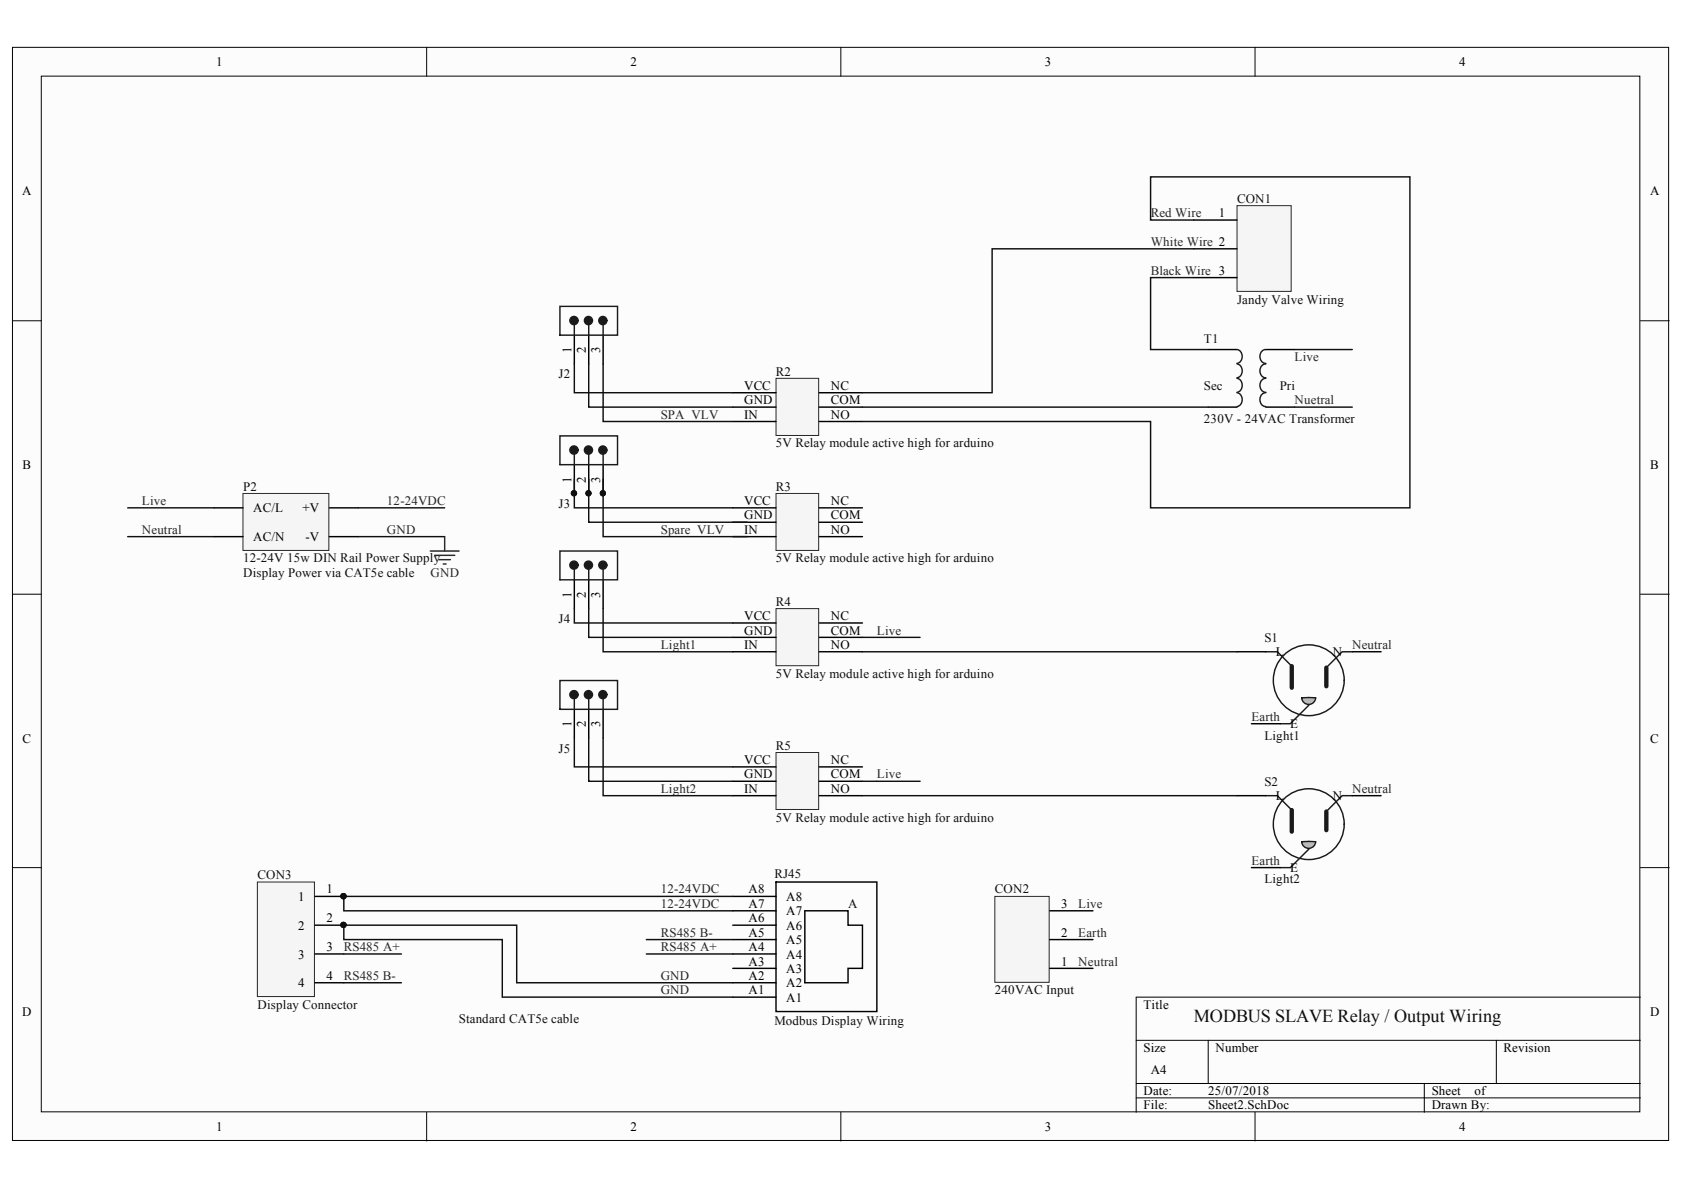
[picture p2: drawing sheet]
<svg xmlns="http://www.w3.org/2000/svg" width="297mm" height="210mm" viewBox="0 0 297 210" stroke-linecap="round" stroke-linejoin="round" font-family="sans-serif">
<defs><g id="words">
<text font-size="3.2" fill="#0e0e0e" x="210.6" y="180.2">MODBUS SLAVE Relay / Output Wiring</text>
<g font-size="2.3">
<text x="38.1" y="11.7">1</text>
<text x="111.2" y="11.7">2</text>
<text x="184.3" y="11.7">3</text>
<text x="257.4" y="11.7">4</text>
<text x="3.9" y="34.5">A</text>
<text x="291.1" y="34.5">A</text>
<text x="215" y="38.3">1</text>
<text x="100.8" y="62.3" transform="rotate(-90 100.8 62.3)">1</text>
<text x="103.3" y="62.3" transform="rotate(-90 103.3 62.3)">2</text>
<text x="105.9" y="62.3" transform="rotate(-90 105.9 62.3)">3</text>
<text x="131.3" y="68.8">VCC</text>
<text x="131.3" y="71.3">GND</text>
<text x="146.6" y="68.8">NC</text>
<text x="146.6" y="71.3">COM</text>
<text x="131.3" y="73.9">IN</text>
<text x="146.6" y="73.9">NO</text>
<text x="4" y="82.7">B</text>
<text x="291.1" y="82.7">B</text>
<text x="100.8" y="85.2" transform="rotate(-90 100.8 85.2)">1</text>
<text x="103.3" y="85.2" transform="rotate(-90 103.3 85.2)">2</text>
<text x="105.9" y="85.2" transform="rotate(-90 105.9 85.2)">3</text>
<text x="131.3" y="89.1">VCC</text>
<text x="146.6" y="89.1">NC</text>
<text x="44.7" y="95.4">AC/N</text>
<text x="44.7" y="90.3">AC/L</text>
<text x="53.4" y="90.3">+V</text>
<text x="53.9" y="95.4">-V</text>
<text x="131.3" y="91.6">GND</text>
<text x="131.3" y="94.1">IN</text>
<text x="146.6" y="91.6">COM</text>
<text x="146.6" y="94.1">NO</text>
<text x="100.8" y="105.5" transform="rotate(-90 100.8 105.5)">1</text>
<text x="103.3" y="105.5" transform="rotate(-90 103.3 105.5)">2</text>
<text x="105.9" y="105.5" transform="rotate(-90 105.9 105.5)">3</text>
<text x="131.3" y="109.4">VCC</text>
<text x="131.3" y="112">GND</text>
<text x="146.6" y="109.4">NC</text>
<text x="146.6" y="112">COM</text>
<text x="131.3" y="114.5">IN</text>
<text x="146.6" y="114.5">NO</text>
<text x="225" y="115.8">L</text>
<text x="235.1" y="115.8">N</text>
<text x="4" y="131">C</text>
<text x="100.8" y="128.3" transform="rotate(-90 100.8 128.3)">1</text>
<text x="103.3" y="128.3" transform="rotate(-90 103.3 128.3)">2</text>
<text x="105.9" y="128.3" transform="rotate(-90 105.9 128.3)">3</text>
<text x="227.6" y="128.4">E</text>
<text x="291.1" y="131">C</text>
<text x="131.3" y="134.8">VCC</text>
<text x="131.3" y="137.3">GND</text>
<text x="146.6" y="134.8">NC</text>
<text x="146.6" y="137.3">COM</text>
<text x="131.3" y="139.8">IN</text>
<text x="146.6" y="139.8">NO</text>
<text x="225" y="141.1">L</text>
<text x="235.1" y="141.1">N</text>
<text x="227.6" y="153.8">E</text>
<text x="52.6" y="158.9">1</text>
<text x="57.6" y="157.6">1</text>
<text x="132" y="160.1">A7</text>
<text x="132" y="157.6">A8</text>
<text x="138.7" y="161.4">A7</text>
<text x="138.7" y="158.9">A8</text>
<text x="187.2" y="160.1">3</text>
<text x="52.6" y="164">2</text>
<text x="57.6" y="162.7">2</text>
<text x="57.6" y="167.8">3</text>
<text x="132" y="167.8">A4</text>
<text x="132" y="165.3">A5</text>
<text x="132" y="162.7">A6</text>
<text x="138.7" y="166.5">A5</text>
<text x="138.7" y="164">A6</text>
<text x="187.2" y="165.3">2</text>
<text x="52.6" y="169.1">3</text>
<text x="57.6" y="172.9">4</text>
<text x="132" y="172.9">A2</text>
<text x="132" y="170.3">A3</text>
<text x="138.7" y="171.6">A3</text>
<text x="138.7" y="169.1">A4</text>
<text x="187.2" y="170.3">1</text>
<text x="3.9" y="179.2">D</text>
<text x="52.6" y="174.1">4</text>
<text x="132" y="175.4">A1</text>
<text x="138.7" y="176.7">A1</text>
<text x="138.7" y="174.1">A2</text>
<text x="201.7" y="177.9">Title</text>
<text x="291.1" y="179.2">D</text>
<text x="201.7" y="185.6">Size</text>
<text x="214.4" y="185.6">Number</text>
<text x="265.2" y="185.6">Revision</text>
<text x="203" y="189.4">A4</text>
<text x="201.7" y="193.2">Date:</text>
<text x="201.7" y="195.7">File:</text>
<text x="213.1" y="193.2">25/07/2018</text>
<text x="213.1" y="195.7">Sheet2.SchDoc</text>
<text x="252.5" y="193.2">Sheet</text>
<text x="252.5" y="195.7">Drawn By:</text>
<text x="260.1" y="193.2">of</text>
<text x="38.1" y="199.5">1</text>
<text x="111.2" y="199.5">2</text>
<text x="184.3" y="199.5">3</text>
<text x="257.4" y="199.5">4</text>
</g>
<g font-size="2.3" fill="#0e0e0e">
<text x="218.2" y="35.7">CON1</text>
<text x="218.2" y="53.6">Jandy Valve Wiring</text>
<text x="212.4" y="60.4">T1</text>
<text x="98.5" y="66.8">J2</text>
<text x="136.8" y="66.2">R2</text>
<text x="212.4" y="68.8">Sec</text>
<text x="225.7" y="68.8">Pri</text>
<text x="212.4" y="74.6">230V - 24VAC Transformer</text>
<text x="136.8" y="78.9">5V Relay module active high for arduino</text>
<text x="42.9" y="86.5">P2</text>
<text x="98.5" y="89.6">J3</text>
<text x="136.8" y="86.5">R3</text>
<text x="42.9" y="99.2">12-24V 15w DIN Rail Power Supply</text>
<text x="42.9" y="101.7">Display Power via CAT5e cable</text>
<text x="136.8" y="99.2">5V Relay module active high for arduino</text>
<text x="136.8" y="106.9">R4</text>
<text x="98.5" y="109.9">J4</text>
<text x="223" y="113.2">S1</text>
<text x="136.8" y="119.6">5V Relay module active high for arduino</text>
<text x="223" y="130.5">Light1</text>
<text x="98.5" y="132.7">J5</text>
<text x="136.8" y="132.2">R5</text>
<text x="223" y="138.7">S2</text>
<text x="136.8" y="144.9">5V Relay module active high for arduino</text>
<text x="45.4" y="155.1">CON3</text>
<text x="136.6" y="154.8">RJ45</text>
<text x="223" y="155.8">Light2</text>
<text x="149.6" y="160.1">A</text>
<text x="175.5" y="157.6">CON2</text>
<text x="45.4" y="177.9">Display Connector</text>
<text x="175.5" y="175.4">240VAC Input</text>
<text x="80.9" y="180.5">Standard CAT5e cable</text>
<text x="136.6" y="180.7">Modbus Display Wiring</text>
</g>
<g font-size="2.3" fill="#262626">
<text x="203" y="38.3">Red Wire</text>
<text x="203" y="43.4">White Wire 2</text>
<text x="203" y="48.5">Black Wire 3</text>
<text x="228.3" y="63.7">Live</text>
<text x="228.3" y="71.3">Nuetral</text>
<text x="116.5" y="73.9">SPA_VLV</text>
<text x="25" y="89.1">Live</text>
<text x="68.2" y="89.1">12-24VDC</text>
<text x="25" y="94.1">Neutral</text>
<text x="68.2" y="94.1">GND</text>
<text x="116.5" y="94.1">Spare_VLV</text>
<text x="75.9" y="101.7">GND</text>
<text x="154.7" y="112">Live</text>
<text x="116.5" y="114.5">Light1</text>
<text x="238.5" y="114.5">Neutral</text>
<text x="220.7" y="127.2">Earth</text>
<text x="154.7" y="137.3">Live</text>
<text x="116.5" y="139.8">Light2</text>
<text x="238.5" y="139.8">Neutral</text>
<text x="220.7" y="152.5">Earth</text>
<text x="116.5" y="157.6">12-24VDC</text>
<text x="116.5" y="160.1">12-24VDC</text>
<text x="190.2" y="160.1">Live</text>
<text x="60.6" y="167.8">RS485 A+</text>
<text x="116.5" y="165.3">RS485 B-</text>
<text x="116.5" y="167.8">RS485 A+</text>
<text x="190.2" y="165.3">Earth</text>
<text x="60.6" y="172.9">RS485 B-</text>
<text x="116.5" y="172.9">GND</text>
<text x="190.2" y="170.3">Neutral</text>
<text x="116.5" y="175.4">GND</text>
</g>
</g></defs>
<g fill="#fcfcfc" stroke="#000" stroke-width=".18">
<path d="M2.2 8.4h292.1v192.8h-292.1z"/>
<path d="M7.3 13.4h281.9v182.7h-281.9z"/>
</g>
<g fill="none" stroke="#000" stroke-width=".18">
<path d="M75.3 8.4v5M148.3 8.4v5M221.4 8.4v5M2.2 56.6h5.1M289.3 56.6h5.1M2.2 104.8h5.1M289.3 104.8h5.1M2.2 153h5.1M289.3 153h5.1M289.3 175.9h-88.9v20.3M75.3 196.2v5.1M148.3 196.2v5.1"/>
<path d="M200.4 183.5h88.9M200.4 191.1h88.9M200.4 193.7h88.9M213.1 183.5v7.6M221.4 196.2v5.1M251.2 191.1v5.1M263.9 183.5v7.6"/>
</g>
<path d="M101.3 59.1v5.1M103.8 59.1v5.1M106.4 59.1v5.1M101.3 82v5M103.8 82v5M106.4 82v5M101.3 102.3v5M103.8 102.3v5M106.4 102.3v5M101.3 125.1v5.1M103.8 125.1v5.1M106.4 125.1v5.1" fill="none" stroke="#000" stroke-width=".25"/>
<g fill="none" stroke="#1c1c1c" stroke-width=".25">
<path d="M98.8 54h10.1v5.1h-10.1zM101.3 57.3v1.8M103.8 57.3v1.8M106.4 57.3v1.8M98.8 76.9h10.1v5.1h-10.1zM98.8 97.2h10.1v5.1h-10.1zM101.3 80.2v1.8M103.8 80.2v1.8M106.4 80.2v1.8M101.3 100.5v1.8M103.8 100.5v1.8M106.4 100.5v1.8"/>
<path d="M98.8 120h10.1v5.1h-10.1zM101.3 123.3v1.8M103.8 123.3v1.8M106.4 123.3v1.8"/>
</g>
<g fill="#1c1c1c" stroke="#1c1c1c" stroke-width=".25">
<circle cx="103.8" cy="56.5" r=".72"/>
<circle cx="106.3" cy="56.5" r=".72"/>
<circle cx="101.2" cy="56.5" r=".72"/>
<circle cx="103.8" cy="79.4" r=".72"/>
<circle cx="106.3" cy="79.4" r=".72"/>
<circle cx="101.2" cy="79.4" r=".72"/>
<circle cx="103.8" cy="99.7" r=".71"/>
<circle cx="106.3" cy="99.7" r=".71"/>
<circle cx="101.2" cy="99.7" r=".72"/>
<circle cx="103.8" cy="122.5" r=".71"/>
<circle cx="106.3" cy="122.5" r=".71"/>
<circle cx="101.2" cy="122.5" r=".72"/>
</g>
<g fill="#0e0e0e" stroke="#0e0e0e" stroke-width=".18">
<circle cx="101.2" cy="87" r=".47"/>
<circle cx="106.3" cy="87" r=".46"/>
<circle cx="103.8" cy="87" r=".46"/>
</g>
<path d="M136.9 66.7h7.5v10.1h-7.5z" fill="#f5f5f5" stroke="#262626" stroke-width=".18"/>
<path d="M129.3 69.3h7.6M129.3 71.8h7.6M129.3 74.3h7.6M144.5 69.3h7.6M144.5 71.8h7.6M144.5 74.3h7.6" fill="none" stroke="#000" stroke-width=".25"/>
<path d="M136.9 87h7.5v10.1h-7.5z" fill="#f5f5f5" stroke="#262626" stroke-width=".18"/>
<path d="M129.3 89.6h7.6M129.3 92.1h7.6M129.3 94.7h7.6M144.5 89.6h7.6M144.5 92.1h7.6M144.5 94.7h7.6" fill="none" stroke="#000" stroke-width=".25"/>
<path d="M136.9 107.3h7.5v10.1h-7.5z" fill="#f5f5f5" stroke="#262626" stroke-width=".18"/>
<path d="M129.3 109.9h7.6M129.3 112.4h7.6M129.3 115h7.6M144.5 109.9h7.6M144.5 112.4h7.6M144.5 115h7.6" fill="none" stroke="#000" stroke-width=".25"/>
<path d="M136.9 132.7h7.5v10.1h-7.5z" fill="#f5f5f5" stroke="#262626" stroke-width=".18"/>
<path d="M213.1 71.8h5.1M213.1 61.7h5.1M223.3 71.8h5.1M223.3 61.7h5.1M129.3 135.3h7.6M129.3 137.8h7.6M144.5 135.3h7.6M144.5 137.8h7.6M129.3 140.3h7.6M144.5 140.3h7.6" fill="none" stroke="#000" stroke-width=".25"/>
<path d="M218.2 69.3a1.27 1.27 0 0 1 .9 1.2 1.27 1.27 0 0 1-.9 1.2M218.2 66.7a1.28 1.28 0 0 1 .9 1.3 1.28 1.28 0 0 1-.9 1.2M218.2 64.2a1.27 1.27 0 0 1 .9 1.2 1.27 1.27 0 0 1-.9 1.2M218.2 61.7a1.27 1.27 0 0 1 .9 1.2 1.27 1.27 0 0 1-.9 1.2M223.3 69.3a1.23 1.23 0 0 0-1.1 1.2 1.23 1.23 0 0 0 1.1 1.2M223.3 66.7a1.24 1.24 0 0 0-1.1 1.3 1.24 1.24 0 0 0 1.1 1.2M223.3 64.2a1.23 1.23 0 0 0-1.1 1.2 1.23 1.23 0 0 0 1.1 1.2M223.3 61.7a1.23 1.23 0 0 0-1.1 1.2 1.23 1.23 0 0 0 1.1 1.2" fill="none" stroke="#1c1c1c" stroke-width=".25"/>
<path d="M218.2 36.3h9.6v15.1h-9.6z" fill="#f5f5f5" stroke="#262626" stroke-width=".18"/>
<path d="M210.6 38.8h7.6M210.6 43.9h7.6M210.6 49h7.6" fill="none" stroke="#000" stroke-width=".25"/>
<path d="M210.6 38.8h-7.7v-7.6h45.8v58.4h-45.8v-15.3h-50.8M210.6 49h-7.7v12.7h10.2M210.6 43.9h-35.6v25.4h-22.9M152.1 71.8h61M228.4 71.8h10.1M228.4 61.7h10.1" fill="none" stroke="#0e0e0e" stroke-width=".25"/>
<circle cx="230.9" cy="120" r="6.2" fill="none" stroke="#161616" stroke-width=".25"/>
<path d="M227.9 117.5v3.8M234 117.8v3.3" fill="none" stroke="#161616" stroke-width=".76"/>
<path d="M229.6 123.1a1.23 1.23 0 0 0 1.2 1.2 1.23 1.23 0 0 0 1.3-1.2zM229.6 123.1l1.2-.1z" fill-rule="evenodd" fill="#c0c0c0" stroke="#1c1c1c" stroke-width=".25"/>
<g fill="none" stroke="#161616" stroke-width=".25">
<path d="M223.3 115h2l2.6 2.5M238.5 115h-1.8l-2.7 2.8v.5M230.9 124.4l-3.3 3.3h-1.8"/>
<circle cx="230.9" cy="145.4" r="6.2"/>
</g>
<path d="M218.2 115h5.1M238.5 115h5.1M220.7 127.7h5.1" fill="none" stroke="#000" stroke-width=".25"/>
<path d="M227.9 142.9v3.8M234 143.1v3.3" fill="none" stroke="#161616" stroke-width=".76"/>
<path d="M229.6 148.5a1.23 1.23 0 0 0 1.2 1.1 1.23 1.23 0 0 0 1.3-1.1zM229.6 148.5l1.2-.1z" fill-rule="evenodd" fill="#c0c0c0" stroke="#1c1c1c" stroke-width=".25"/>
<path d="M223.3 140.3h2l2.6 2.6M230.9 149.7l-3.3 3.3h-1.8M238.5 140.3h-1.8l-2.7 2.8v.5" fill="none" stroke="#161616" stroke-width=".25"/>
<path d="M218.2 140.3h5.1M220.7 153h5.1M238.5 140.3h5.1" fill="none" stroke="#000" stroke-width=".25"/>
<path d="M175.5 158.1h9.6v15.2h-9.6z" fill="#f5f5f5" stroke="#262626" stroke-width=".18"/>
<g fill="none" stroke="#000" stroke-width=".25">
<path d="M129.3 158.1h7.6M136.9 155.6h17.8v22.8h-17.8zM129.3 170.8h7.6M129.3 165.7h7.6M129.3 160.7h7.6M129.3 175.9h7.6M129.3 173.3h7.6M129.3 168.3h7.6M129.3 163.2h7.6M142 160.7h7.6v2.5h2.5v7.6h-2.5v2.5h-7.6zM185.2 170.8h7.6M185.2 165.7h7.6"/>
<path d="M185.2 160.7h7.6"/>
</g>
<path d="M114 165.7h15.3M114 168.3h15.3" fill="none" stroke="#0e0e0e" stroke-width=".25"/>
<path d="M42.9 87h15.1v10.1h-15.1z" fill="#f5f5f5" stroke="#262626" stroke-width=".18"/>
<path d="M37.8 94.7h5.1M37.8 89.6h5.1M58.1 94.7h5.1M58.1 89.6h5.1" fill="none" stroke="#000" stroke-width=".25"/>
<path d="M22.5 89.6h15.3M22.5 94.7h15.3M63.2 89.6h15.2M63.2 94.7h15.2" fill="none" stroke="#0e0e0e" stroke-width=".25"/>
<path d="M45.4 155.6h10.1v20.2h-10.1z" fill="#f5f5f5" stroke="#262626" stroke-width=".18"/>
<path d="M55.6 158.1h5M55.6 163.2h5M55.6 168.3h5M55.6 173.3h5" fill="none" stroke="#000" stroke-width=".25"/>
<g fill="#0e0e0e" stroke="#0e0e0e" stroke-width=".18">
<circle cx="60.6" cy="158.1" r=".47"/>
<circle cx="60.6" cy="163.1" r=".46"/>
</g>
<g fill="none" stroke="#0e0e0e" stroke-width=".25">
<path d="M101.3 64.2v5.1h28M103.8 64.2v7.6h25.5M106.4 64.2v10.1h22.9M101.3 84.5v5.1h28M103.8 84.5v7.6h28M106.4 84.5v10.2h25.4M101.3 107.3v2.6h28M103.8 107.3v5.1h25.5M106.4 107.3v7.7h22.9M152.1 115h66.1M152.1 112.4h10.2M101.3 130.2v5.1h28"/>
<path d="M103.8 130.2v7.6h25.5M106.4 130.2v10.1h22.9M152.1 137.8h10.2M129.3 158.1h-68.7v2.6h68.7M152.1 140.3h66.1M60.6 168.3h10.2M60.6 173.3h10.2M129.3 173.3h-38.2v-10.1h-30.5v2.5h28v10.2h40.7"/>
</g>
<path d="M75.9 97.2h5.1M76.7 98h3.5M77.4 98.7h2M78.2 99.5h.5M78.4 94.7v2.5" fill="none" stroke="#262626" stroke-width=".25"/>
<use href="#words"/>
</svg>
